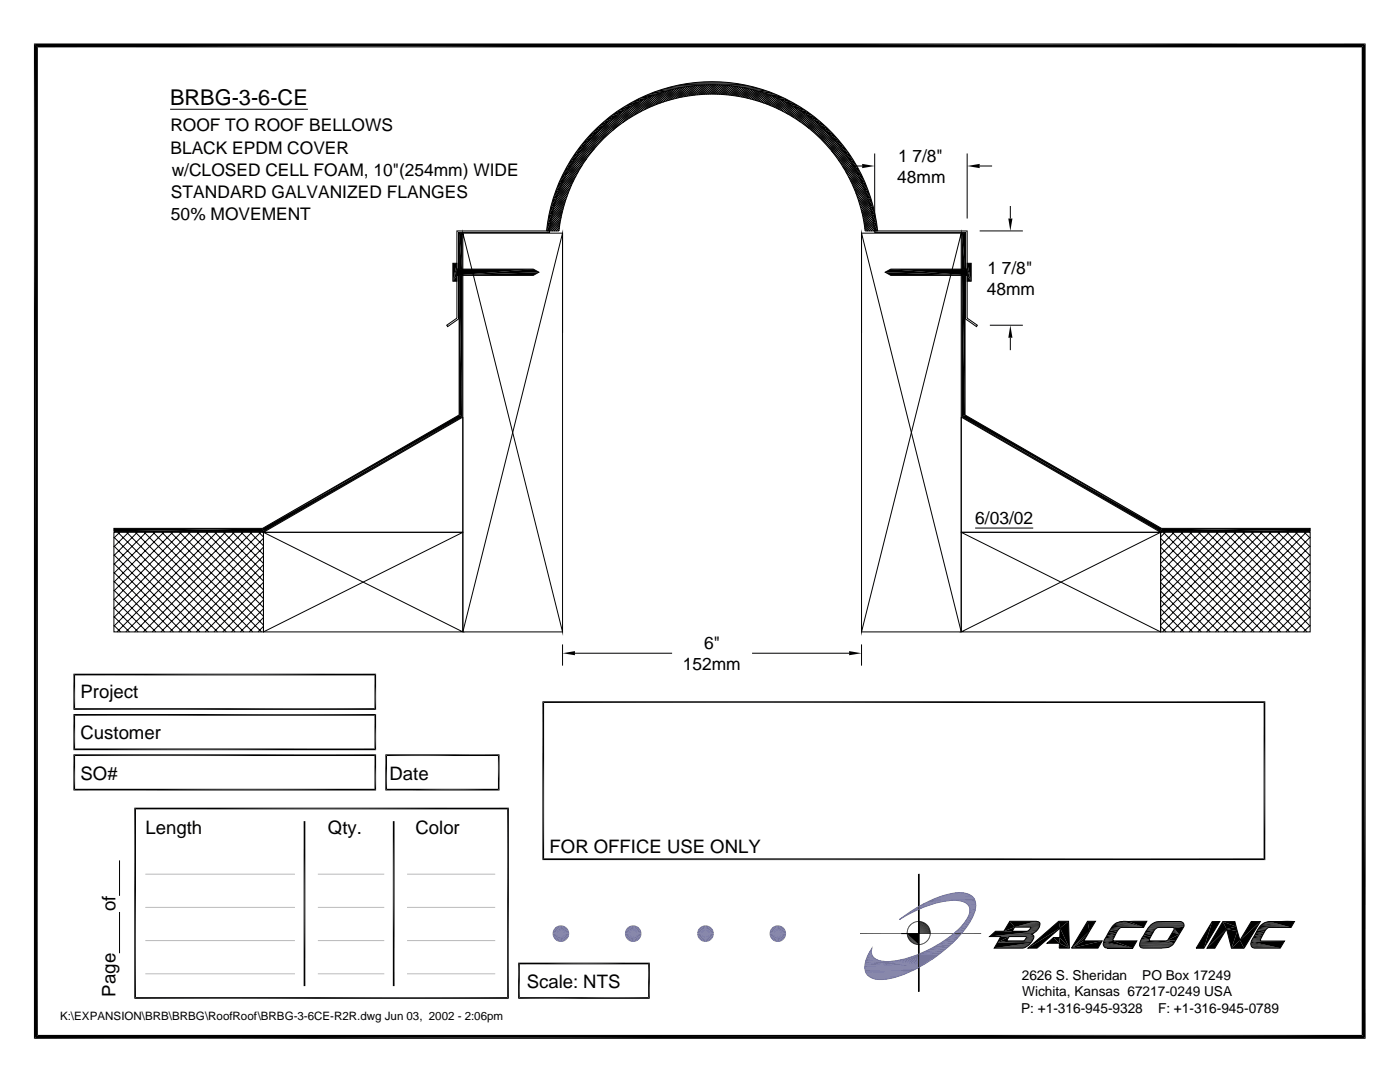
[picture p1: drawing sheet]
<svg xmlns="http://www.w3.org/2000/svg" width="279mm" height="216mm" viewBox="0 0 279 216" stroke-linecap="round" stroke-linejoin="round" font-family="sans-serif">
<defs><g id="words">
<text font-size="4.3" x="34" y="20.9">BRBG-3-6-CE</text>
<g font-size="3.7">
<text x="16.1" y="139.3">Project</text>
<text x="16.1" y="147.4">Customer</text>
<text x="16.1" y="155.6">SO#</text>
<text x="77.7" y="155.6">Date</text>
<text x="29" y="166.3">Length</text>
<text x="65.4" y="166.3">Qty.</text>
<text x="82.9" y="166.3">Color</text>
<text x="109.7" y="170.2">FOR OFFICE USE ONLY</text>
<text x="23.1" y="181.9" transform="rotate(-90 23.1 181.9)">of</text>
<text x="105.1" y="197.2">Scale: NTS</text>
<text x="23.1" y="198.8" transform="rotate(-90 23.1 198.8)">Page</text>
</g>
<g font-size="3.5">
<text x="34" y="26.1">ROOF TO ROOF BELLOWS</text>
<text x="34" y="30.7">BLACK EPDM COVER</text>
<text x="34.3" y="35.1">w/CLOSED CELL FOAM, 10&quot;(254mm) WIDE</text>
<text x="179.2" y="32.3">1 7/8&quot;</text>
<text x="34.1" y="39.5">STANDARD GALVANIZED FLANGES</text>
<text x="179.1" y="36.4">48mm</text>
<text x="34.1" y="43.9">50% MOVEMENT</text>
<text x="196.9" y="58.8">48mm</text>
<text x="197.1" y="54.6">1 7/8&quot;</text>
<text x="194.6" y="104.6">6/03/02</text>
<text x="140.5" y="129.5">6&quot;</text>
<text x="136.2" y="133.6">152mm</text>
</g>
<g font-size="2.7">
<text x="203.9" y="195.5">2626 S. Sheridan</text>
<text x="228" y="195.5">PO Box 17249</text>
<text x="203.8" y="202.1">P: +1-316-945-9328</text>
<text x="204" y="198.8">Wichita, Kansas 67217-0249 USA</text>
<text x="231.1" y="202.1">F: +1-316-945-0789</text>
</g>
<text font-size="2.3" x="12" y="203.6">K:\EXPANSION\BRB\BRBG\RoofRoof\BRBG-3-6CE-R2R.dwg Jun 03, 2002 - 2:06pm</text>
</g></defs>
<g fill="none" stroke="#000" stroke-width=".2">
<path d="M128.4 19.9l-6.2 6.2M128.5 19.9l1.4 1.4M129.1 19.6l1.4 1.4M129.2 19.6l-5 4.9M129.4 19.5l1.4 1.4M129.7 19.3l1.4 1.5M129.9 19.3l-4.3 4.3-1.4-1.4M130 19.2l1.5 1.5M130.3 19.1l1.5 1.5M131 18.9l1.4 1.4M131.3 18.7l1.5 1.5M131.3 18.7l-3.6 3.7"/>
<path d="M131.6 18.6l1.5 1.5M131.9 18.5l1.5 1.5M132 18.5l-3.4 3.4M132.3 18.4l1.5 1.5M132.9 18.2l1.6 1.5M133.6 18l1.6 1.6M133.9 17.9l-3 3M134 17.9l1.6 1.6M134.1 19.8l-1.5-1.5-3.2 3.2M134.5 17.8l-2.9 2.8M134.7 17.7l1.6 1.6M135 17.7l-2.7 2.7"/>
<path d="M135 17.7l1.7 1.6M135.4 17h5.1M135.4 16.9h13.4M135.6 17.5l-2.6 2.7M135.8 17.5l1.6 1.6M136.1 17.4l-2.5 2.6M136.1 17.4l1.7 1.7M136.5 17.4l1.7 1.6M136.7 17.4l-2.5 2.4M137.2 17.3l-2.4 2.3-1.5-1.5-3.1 3.1-1.4-1.5M137.3 17.3l1.7 1.6M137.6 17.2l1.8 1.7"/>
<path d="M137.7 17.2l-2.3 2.3M138 17.1l1.8 1.8M138.2 17.1l-2.3 2.3-1.6-1.6M138.4 17.1l1.8 1.7M138.7 17.1l-2.2 2.2M138.7 16.4h6.8M138.8 17.1l1.8 1.7M139.2 17l-2.2 2.2-1.6-1.6M139.2 17l1.8 1.8M140.1 17l1.8 1.8M140.1 17l-2.1 2M140.4 16.3h3.4"/>
<path d="M140.5 16.9l1.8 1.9M140.6 16.9l-2.1 2.1-1.6-1.7M140.9 16.9l1.8 1.9M141.1 16.9l-2.1 2M141.3 16.9l1.9 1.9M141.4 18.8l-1.7-1.8-2.2 2.1M141.5 16.9l-2 2M141.8 16.9l1.9 1.9M141.9 16.9l-1.9 1.9M142.2 16.9l1.9 1.9M142.4 16.9l-1.9 1.9M142.6 16.9l2 2"/>
<path d="M142.8 16.9l-1.9 1.9M143.1 16.9l2 2M143.3 16.9l-1.9 1.9M143.5 16.9l2.1 2.1 1.7-1.7M143.7 16.9l-1.9 1.9M143.8 17h5M144 17l2.1 2M144.1 17l-1.8 1.8M144.5 17l2.1 2.1M144.5 17l-1.8 1.8M144.9 17l-1.8 1.8M144.9 17l2.2 2.2"/>
<path d="M145.3 17l-1.7 1.8M145.4 17.1l2.2 2.2M145.7 17.1l-1.7 1.7M145.9 17.1l2.3 2.3M146.1 17.1l-1.7 1.8M146.4 19.1l1.6-1.7 2.5 2.5M146.4 17.2l2.3 2.3M146.5 17.2l-1.7 1.7M146.9 17.3l-1.7 1.6M146.9 17.3l2.4 2.3 1.6-1.5M147.5 17.3l2.4 2.5M147.5 19.2l1.6-1.5 2.7 2.6"/>
<path d="M147.6 17.4l-1.6 1.6M148.4 17.5l-1.7 1.6M148.5 17.5l2.6 2.6M148.7 17.6l-1.6 1.6M149.5 17.7l-1.6 1.6M149.7 17.8l2.7 2.8M149.8 17.8l-1.5 1.6M150.2 17.9l-1.6 1.6M150.3 17.9l2.9 2.9M150.5 18l-1.5 1.5M150.9 18.1l3 3M151.2 18.2l-1.5 1.5"/>
<path d="M151.5 18.3l3.2 3.1M151.6 18.3l-1.6 1.5M151.9 18.4l-1.5 1.5M152.1 18.5l3.4 3.3 1.4-1.4M152.2 18.5l-1.5 1.5M152.5 18.6l-1.5 1.5M152.8 18.7l3.6 3.6 1.3-1.4M152.9 18.7l-1.5 1.5M153.2 18.8l-1.5 1.5M153.5 18.9l3.8 3.9M153.5 18.9l-1.5 1.5M153.8 19.1l-1.4 1.4"/>
<path d="M154.5 19.3l-1.5 1.5M154.8 19.5l-1.5 1.4M154.9 19.5l4.8 4.8M155.1 19.6l-1.5 1.4M155.4 19.7l-1.4 1.4M155.7 19.9l-1.4 1.4M155.7 19.9l5.8 5.8M34 21.8h27.4M111 39.8l1.5 1.5M111.2 39.1l1.5 1.5M111.3 38.8l1.5 1.4M111.4 38.4l1.5 1.5"/>
<path d="M111.5 38.1l1.5 1.5M111.7 37.8l1.4 1.5M111.8 37.5l1.4 1.4M111.9 37.2l1.4 1.4M112 36.9l1.5 1.4M112.3 36.2l1.4 1.5M112.4 35.9l1.5 1.5M112.6 35.6l1.4 1.5M112.7 35.3l1.4 1.4M112.9 35.1l1.4 1.3M113 39.7l-2.7 2.7M113 34.8l1.4 1.4"/>
<path d="M113.2 34.5l1.4 1.4M113.2 39.1l-2.8 2.8M113.3 34.2l1.4 1.4M113.5 38.4l-3 2.9M113.5 33.9l1.4 1.4M113.6 33.6l1.4 1.4M113.7 37.6l-3 3.1M113.8 33.3l1.4 1.4M113.9 33l1.4 1.4M114.1 36.8l-3.2 3.2M114.1 32.8l1.4 1.3-3.9 4M114.3 32.5l1.3 1.4"/>
<path d="M114.4 32.2l1.4 1.4M114.5 36l-3.4 3.4 1.5 1.5M114.6 32l1.4 1.3M114.8 31.7l1.3 1.3M115 35.1l-3.7 3.6M115 31.4l1.3 1.4M115.1 31.2l1.4 1.3M115.3 30.9l1.4 1.4M115.5 30.6l1.3 1.4M115.7 30.4l1.3 1.3M115.9 30.1l1.3 1.4M116.1 29.9l1.3 1.3"/>
<path d="M116.2 33l-4.4 4.3M116.2 29.6l1.4 1.4M116.4 29.4l1.4 1.3M116.6 29.1l1.4 1.4M116.8 28.9l1.4 1.3M117 28.7l1.4 1.3M117.1 31.6l-4.9 5 1.4 1.4M117.2 28.4l1.4 1.3M117.4 28.2l1.4 1.3M117.6 27.9l1.4 1.4M117.8 27.7l1.4 1.3M118 26.6a33.2 33.2 0 0 1 34.8-8.5 33.2 33.2 0 0 1 22.4 28h-2.5a30.7 30.7 0 0 0-30.6-27.3 30.7 30.7 0 0 0-30.6 27.3h-2.4a33 33 0 0 1 8.9-19.5z"/>
<path d="M118 27.5l1.4 1.3M118.3 27.3l1.3 1.3M118.5 27l1.3 1.4M118.6 29.7l-6.1 6.1M118.7 26.8l1.3 1.3M118.9 26.6l1.3 1.3M119.1 26.4l1.4 1.3M119.3 26.1l1.4 1.4M119.6 25.9l1.3 1.4M119.8 25.7l1.3 1.4M120 25.5l1.3 1.3M120.2 25.3l1.4 1.3"/>
<path d="M120.5 25.1l1.3 1.3M120.7 24.9l1.3 1.3M120.9 24.7l1.4 1.3M121.1 24.6l-4 3.9M121.2 24.5l1.3 1.3M121.4 24.3l1.4 1.3M121.7 24.1l1.3 1.3M121.9 23.9l1.4 1.3M122.2 23.7l1.3 1.3M122.4 23.5l1.4 1.3M122.7 23.3l1.3 1.4M122.9 23.1l1.4 1.4"/>
<path d="M123.1 23l-7.5 7.5M123.2 22.9l1.3 1.4M123.4 22.8l1.4 1.3M123.7 22.6l1.4 1.3M124 22.4l1.3 1.4M124.4 22.1l-9.7 9.8M124.5 22.1l1.4 1.3M124.8 21.9l1.3 1.3M125 21.7l1.4 1.4M125.3 21.5l1.4 1.4M125.9 21.2l1.3 1.4M126.1 21.1l1.4 1.4"/>
<path d="M126.4 20.9l1.4 1.4M126.6 20.8l-13.2 13.2M126.7 20.8l1.4 1.3M127 22.8l-1.4-1.4-11.6 11.6M127 20.6l1.4 1.4M127.3 20.4l1.4 1.4M127.5 20.3l-14.6 14.6M127.6 20.3l1.4 1.4M127.9 20.2l1.4 1.4M128.2 20l1.4 1.4M132.1 20.4l-1.5-1.4-3.9 3.9M152.7 20.7l1.5-1.5 4.2 4.3"/>
<path d="M156 20l-1.4 1.4M156.1 22.1l1.4-1.4 13.4 13.5M156.3 20.1l-1.4 1.4M156.5 20.3l14.9 14.8M156.6 20.3l-1.4 1.4M157.2 20.6l-1.4 1.4M158 21l-1.4 1.4M158.3 21.2l-1.4 1.4M158.4 21.3l11.9 11.9M158.6 21.4l-1.4 1.3M158.9 21.5l-1.4 1.4M159.1 21.7l-1.3 1.4"/>
<path d="M159.4 21.9l-1.4 1.3M159.6 21.9l10.1 10.2M159.7 22l-1.4 1.4M159.9 22.2l-1.3 1.4M160.2 22.4l-1.3 1.3M160.5 22.5l-1.4 1.4M160.7 22.7l-1.3 1.4M160.9 22.8l7.9 8M161 22.9l-1.4 1.4M161.2 23.1l-1.3 1.3M161.5 23.3l-1.4 1.3M161.8 23.5l-1.4 1.3"/>
<path d="M162 23.7l-1.3 1.3M162.2 23.9l-1.3 1.3M162.5 24l-1.3 1.4M162.7 24.2l4.7 4.8M162.7 24.2l-1.3 1.4M163 24.4l-1.4 1.4M163.2 24.6l-1.3 1.4M163.4 24.8l-1.3 1.4M163.7 25l-1.4 1.4M163.9 25.3l-1.3 1.3M164.1 25.5l-1.3 1.3M164.4 25.7l-1.4 1.3"/>
<path d="M164.6 25.9l-1.3 1.3M164.8 26.1l-1.3 1.3M165.1 26.3l-1.4 1.3M165.3 26.5l-1.4 1.4M165.5 26.8l-1.3 1.3M165.7 27l-1.3 1.3M165.9 27.2l-1.3 1.3M165.9 30.1l5.9 5.8M166.1 27.4l-1.3 1.4M166.3 27.7l-1.3 1.3M166.5 27.9l-1.3 1.3M166.8 28.1l-1.4 1.4"/>
<path d="M167 28.4l-1.4 1.3M167.2 28.6l-1.4 1.4M167.3 31.9l4.8 4.8M167.3 28.9l-1.3 1.3M167.6 29.1l-1.4 1.3M167.7 29.3l-1.3 1.4M167.9 29.6l-1.3 1.3M168.1 29.8l-1.3 1.4M168.2 33.2l4.2 4.3M168.3 30.1l-1.3 1.3M168.5 30.4l-1.3 1.3M168.7 30.6l-1.4 1.3"/>
<path d="M168.8 34.3l3.9 3.9M168.9 30.9l-1.4 1.3M169 31.1l-1.3 1.4M169.2 31.4l-1.3 1.3M169.4 35.3l3.5 3.6M169.4 31.6l-1.4 1.4M169.6 31.9l-1.4 1.4M169.6 33.1h2.5M169.7 32.2l-1.3 1.3M169.8 36.2l3.4 3.3M169.9 32.4l-1.3 1.4M170.1 32.7l-1.4 1.4"/>
<path d="M170.2 37l3.2 3.2M170.2 33l-1.3 1.4M170.4 33.3l-1.4 1.3M170.5 37.7l3 3.1M170.6 33.5l-1.4 1.4M170.7 33.8l-1.4 1.4M170.8 38.5l2.9 2.9M170.9 34.1l-1.4 1.4M171 34.4l-1.4 1.4M171.1 39.2l2.7 2.8M171.2 34.7l-1.4 1.4M171.3 39.8l2.7 2.7"/>
<path d="M171.3 35l-1.4 1.4M171.5 35.3l-1.4 1.4M171.6 35.6l-1.4 1.4M171.7 35.9l-1.4 1.4M171.9 36.2l-1.4 1.4M172 36.5l-1.4 1.4M172.1 36.8l-1.4 1.4M172.3 37.1l-1.5 1.5M172.4 37.4l-1.4 1.5M172.5 37.7l-1.4 1.5M172.7 38.1l-1.5 1.4M172.8 38.4l-1.5 1.5"/>
<path d="M172.9 38.7l-1.5 1.5M173 39l-1.5 1.5M173.1 39.4l-1.5 1.5M173.2 39.7l-1.5 1.5M174.6 30.6v13M193 30.6v13M195.5 33.1h2.5M90.4 52.5h.8v1.2h15.2l1.1 .6-1.1 .6h-15.2v1.2h-.8zM91.2 46.1h18.5v.3h-18.2v17.2l-2.2 1.6-.1-.3 2-1.4zM92.4 46.5h19.9v79.6l-19.9-79.6v79.6M109.7 45.9l.1 .2M109.7 45.5l.6 .6"/>
<path d="M109.8 45.1l.9 1M109.8 44.8l1.3 1.3M109.9 44.4l1.6 1.6M109.9 44l1.7 1.7M110 43.6l1.7 1.7M110.1 43.3l1.6 1.6M110.2 42.9l1.6 1.6M110.2 42.5l1.6 1.6M110.3 42.2l1.6 1.6M110.4 41.8l1.6 1.6M110.5 41.5l1.6 1.5M110.6 41.1l1.5 1.6"/>
<path d="M110.7 40.8l1.5 1.5M110.8 40.4l1.5 1.6M110.9 40.1l1.5 1.5-2.5 2.5M111.6 46l-.2 .1M111.6 45.5l-.6 .6M111.7 44.9l-1.1 1.2M111.8 44.4l-1.7 1.7M111.9 43.9l-2.2 2.2a32.6 32.6 0 0 1 32.4-29.2 32.6 32.6 0 0 1 32.5 29.2M112 43.3l-2.3 2.3M112.1 42.8l-2.3 2.3M112.2 42.2l-2.3 2.4M112.6 41l-2.6 2.5"/>
<path d="M112.8 40.4l-2.7 2.6M171.5 40.5l2.6 2.6M171.7 41.1l2.5 2.5M171.9 41.7l2.4 2.5M172 42.3l2.4 2.4-1.4 1.4M172.1 42.9l2.4 2.3M172.3 43.4l2.2 2.3M172.4 44l2.1 2.1M172.4 44.5l1.6 1.6M172.5 45l1.1 1.1M172.6 45.6l.5 .5M172.7 46v.1"/>
<path d="M173.3 40l-1.5 1.6M173.4 40.4l-1.5 1.5M173.5 40.7l-1.5 1.5M173.6 41.1l-1.5 1.5M173.7 41.4l-1.6 1.6M173.8 41.8l-1.6 1.5M173.9 42.1l-1.6 1.6M174 42.5l-1.6 1.6M174 42.8l-1.6 1.6M174.1 43.2l-1.6 1.6M174.2 43.6l-1.6 1.6M174.2 43.9l-1.6 1.7"/>
<path d="M174.3 44.3l-1.6 1.7M174.4 45.1l-1 1M174.5 45.5l-.6 .6M174.5 45.9l-.2 .2M174.6 46.1h18.4v17.4l2.1 1.4-.2 .3-2.2-1.6v-17.2h-18.1zM176.7 54.3l1.1-.6h15.2v-1.2h.8v3.6h-.8v-1.2h-15.2zM191.8 46.5h-19.9v79.6l19.9-79.6v79.6M192 46.5h.6v36.3l39.2 22.6h29.7v.6h-29.9l-39.6-22.8zM195.5 46.1h8.6M201.6 41.1v2.5M112.3 66.4v-19.9l-19.9 79.6M171.9 66.4v-19.9l19.9 79.6"/>
<path d="M197.5 64.9h6.6M201.6 67.4v2.5M191.8 83.2l39.8 23h-39.8zM22.7 106.2h29.9v19.9h-29.9zM22.7 105.4h29.7l39.2-22.6v-36.3h.6v36.7l-39.6 22.8h-29.9zM22.7 107.2l19 18.9M22.7 108.9l17.2 17.2M22.7 110.7l15.4 15.4M22.7 112.5l13.7 13.6M22.7 114.2l11.9 11.9M22.7 116l10.2 10.1M22.7 117.8l8.4 8.3"/>
<path d="M22.7 119.5l6.6 6.6M23.5 106.2l19.9 19.9M23.9 106.2l-1.2 1.2M25.3 106.2l19.9 19.9M25.7 106.2l-3 2.9M27 106.2l19.9 19.9M27.4 106.2l-4.7 4.7M28.8 106.2l19.9 19.9M29.2 106.2l-6.5 6.4M30.5 106.2l19.9 19.9M30.9 106.2l-8.2 8.2M32.3 106.2l19.9 19.9"/>
<path d="M32.7 106.2l-10 10M34.1 106.2l18.5 18.5M34.5 106.2l-11.8 11.7M35.8 106.2l16.8 16.8M36.2 106.2l-13.5 13.5M37.6 106.2l15 15M38 106.2l-15.3 15.2M39.3 106.2l13.3 13.2M39.7 106.2l-17 17M41.1 106.2l11.5 11.5M41.5 106.2l-18.8 18.7M42.9 106.2l9.7 9.7"/>
<path d="M43.2 106.2l-19.9 19.9M44.6 106.2l8 8M45 106.2l-19.9 19.9M46.4 106.2l6.2 6.2M46.8 106.2l-19.9 19.9M48.1 106.2l4.5 4.5M48.5 106.2l-19.9 19.9M49.9 106.2l2.7 2.7M50.3 106.2l-19.9 19.9M51.6 106.2l1 .9M52 106.2l-19.9 19.9M52.6 106.2l39.8 19.9h-39.8v-19.9h39.8v19.9"/>
<path d="M52.6 106.2l39.8-23v23zM52.6 107.4l-18.7 18.7M52.6 109.2l-16.9 16.9M52.6 110.9l-15.2 15.2M52.6 112.7l-13.4 13.4M52.6 114.4l-11.7 11.7M52.6 116.2l-9.9 9.9M52.6 118l-8.2 8.1M52.6 119.7l-6.4 6.4M92.4 106.2l-39.8 19.9M191.8 106.2l39.8 19.9M231.6 106.2h29.9v19.9h-29.9z"/>
<path d="M231.6 106.2l-39.8 19.9h39.8v-19.9h-39.8v19.9M231.6 107.4l18.7 18.7M231.6 109.2l17 16.9M231.6 110.9l15.2 15.2M231.6 112.7l13.4 13.4M231.6 114.4l11.7 11.7M231.6 116.2l9.9 9.9M231.6 118l8.2 8.1M231.6 119.7l6.4 6.4M232.2 106.2l19.9 19.9M232.6 106.2l-1 .9M233.9 106.2l19.9 19.9"/>
<path d="M234.3 106.2l-2.7 2.7M235.7 106.2l19.9 19.9M236.1 106.2l-4.5 4.5M237.4 106.2l19.9 19.9M237.8 106.2l-6.2 6.2M239.2 106.2l19.9 19.9M239.6 106.2l-8 8M241 106.2l19.9 19.9M241.4 106.2l-9.8 9.7M242.7 106.2l18.8 18.7M243.1 106.2l-11.5 11.5M244.5 106.2l17 17"/>
<path d="M244.9 106.2l-13.3 13.2M246.3 106.2l15.2 15.2M246.6 106.2l-15 15M248 106.2l13.5 13.5M248.4 106.2l-16.8 16.8M249.8 106.2l11.7 11.7M250.1 106.2l-18.5 18.5M251.5 106.2l10 10M251.9 106.2l-19.9 19.9M253.3 106.2l8.2 8.2M253.7 106.2l-19.9 19.9M255 106.2l6.5 6.4"/>
<path d="M255.4 106.2l-19.9 19.9M256.8 106.2l4.7 4.7M257.2 106.2l-19.9 19.9M258.6 106.2l2.9 2.9M258.9 106.2l-19.9 19.9M260.3 106.2l1.2 1.2M260.7 106.2l-19.9 19.9M261.5 107.2l-18.9 18.9M261.5 108.9l-17.2 17.2M261.5 110.7l-15.4 15.4M261.5 112.5l-13.7 13.6M261.5 114.2l-11.9 11.9"/>
<path d="M261.5 116l-10.1 10.1M261.5 117.8l-8.4 8.3M261.5 119.5l-6.6 6.6M22.7 121.3l4.9 4.8M22.7 123l3.1 3.1M22.7 124.8l1.4 1.3M52.6 121.5l-4.6 4.6M52.6 123.2l-2.9 2.9M52.6 125l-1.1 1.1M92.4 126.1h19.9M112.3 128.6v4.2M114.7 130.3h19.4"/>
<path d="M150.1 130.3h19.4M171.9 126.1h19.9M171.9 128.6v4.2M231.6 121.5l4.6 4.6M231.6 123.2l2.9 2.9M231.6 125l1.1 1.1M261.5 121.3l-4.9 4.8M261.5 123l-3.1 3.1M261.5 124.8l-1.4 1.3M183.3 174.5h.1v23.3h-.1zM183.4 174.5v6.4M183.3 183.9h.1"/>
<path d="M183.3 188.5h.1M183.4 181.4v7.1M183.4 190.4v7.4M197.5 186.9l1.2-1.1h1.6l1.2-2h5.3a.69 .69 0 0 1 .7 .4 .69 .69 0 0 1-.1 .8l-.6 .9-.9 .5 .1 .1a.71 .71 0 0 1 0 1.2l-.7 .9-1.1 .6h-5.8l1.3-2.3zM197.5 186.8h8.8M198.4 189.1h6.2M198.7 185.8h8.1M200.3 185.8h4.6M201.4 186.9h3.4a.66 .66 0 0 1-.5 .8h-3.4zM202.5 184.9h5M204.5 189.1l-6.1 .1M220.4 189.1h5.7"/>
<path d="M220.6 189.1h5.5M221.1 189.2h5M221.8 185.1h2.1M221.9 185h6.3M222.2 187.7h4.7M225.3 183.9h3.6M227.4 188.8h6.4M227.4 188.7h6.6M227.4 188.5h6.7M227.5 188.2h6.8M227.5 188.8h6.1M227.6 189h5.7"/>
<path d="M227.7 189.1h5.4M227.9 189.1h4.5M229.2 185.1h2.1M229.2 185h7.1M229.4 184.8h6.9M229.6 184.7h6.7M229.6 184.6h6.7M229.8 184.5h6.5M229.8 184.4h6.5M229.9 184.4h6.4M230 184.4h6.3M230 184.3h6.2"/>
<path d="M230.2 184.2h6M230.2 184.1h5.9M230.4 184h5.7M230.6 184h5.3M230.7 183.9h5.2M231 183.9h4.8M233.4 189h-5.8M233.5 188.9h-6M244 183.9h2.4l1.1 3.7 2.2-3.7h1.8l-3.2 5.3h-2.5l-1-3.8-2.4 3.8h-1.5zM249.7 187.8h6.6M249.9 189.1h5.6M251.2 185.1h2.1"/>
<path d="M251.4 185h6.3M251.7 184.6a2.82 2.82 0 0 1 2-.7h4.6l-.6 1.2h-4.5a4.3 4.3 0 0 0-1.6 2.6l4.7 .1-.8 1.4h-5a.9 .9 0 0 1-.8-.5 .9 .9 0 0 1 .1-1l1.1-2zM253.3 183.9h5M253.5 183.9h4.8"/>
</g>
<g fill="#000">
<path d="M6.8 8.7h265.7l-264.9 .8zM7.6 9.5l264.9-.8-.7 .8zM126 20.5l1.5-.8 .3 .5zM127.5 19.7l1.5-.7 .3 .5zM127.5 19.7l1.8-.2-1.5 .7zM129 19l1.6-.6h1.8zM129 19l1.8-.1-1.5 .6zM130.6 18.4l1.6-.6 1.7 .1zM129 19l3.4-.6-1.6 .5zM132.2 17.8l1.6-.4 1.8 .1zM148.7 17.5l1.7-.1 1.6 .4zM151.8 18.4l3.4 .6-1.8-.1z"/>
<path d="M150.3 17.9l1.7-.1 1.6 .6zM153.4 18.9l1.8 .1-.3 .5zM151.8 18.4h1.8l1.6 .6zM154.9 19.5l1.8 .2-.3 .5zM155.2 19l1.5 .7-1.8-.2zM156.7 19.7l1.5 .8-1.8-.3zM271.8 9.5l.7 197.8-.7-.8zM272.5 8.7v198.6l-.7-197.8zM110.4 39.5l.6 .1-1 1.5zM111 37.9l.5 .2-1.1 1.4zM111 39.6l-.4 1.6-.6-.1zM111.5 38.1l-.5 1.5-.6-.1z"/>
<path d="M111.6 36.4l.6 .2-1.2 1.3zM112.2 36.6l-.7 1.5-.5-.2zM112.3 34.8l.6 .3-1.3 1.3zM112.9 35.1l-.7 1.5-.6-.2zM113.1 33.4l.5 .2-1.3 1.2zM112.3 34.8l1.3-1.2-.7 1.5zM113.9 31.9l.6 .3-1.4 1.2zM113.1 33.4l1.4-1.2-.9 1.4zM114.9 30.5l.5 .3-1.5 1.1zM113.9 31.9l1.5-1.1-.9 1.4zM115.9 29.1l.5 .4-1.5 1zM114.9 30.5l1.5-1-1 1.3z"/>
<path d="M116.9 27.9l.5 .3-1.5 .9zM115.9 29.1l1.5-.9-1 1.3zM118 26.6l.5 .4-1.6 .9zM116.9 27.9l1.6-.9-1.1 1.2zM118 26.6l1.3-1.2 .4 .4zM118 26.6l1.7-.8-1.2 1.2zM119.3 25.4l1.2-1.1 .4 .4zM119.3 25.4l1.6-.7-1.2 1.1zM120.5 24.3l1.3-1.1 .4 .5zM120.5 24.3l1.7-.6-1.3 1zM121.8 23.2l1.3-1 .4 .5zM121.8 23.2l1.7-.5-1.3 1z"/>
<path d="M123.1 22.2l1.5-.9 .3 .5zM123.1 22.2l1.8-.4-1.4 .9zM124.6 21.3l1.4-.8 .3 .5zM124.6 21.3l1.7-.3-1.4 .8zM126 20.5l1.8-.3-1.5 .8zM156.4 20.2l1.8 .3-.3 .5zM157.9 21l1.8 .3-.4 .5zM158.2 20.5l1.5 .8-1.8-.3zM159.3 21.8l1.8 .4-.4 .5zM159.7 21.3l1.4 .9-1.8-.4zM160.7 22.7l1.7 .5-.4 .5zM161.1 22.2l1.3 1-1.7-.5z"/>
<path d="M162 23.7l1.7 .6-.4 .4zM162.4 23.2l1.3 1.1-1.7-.6zM163.3 24.7l1.7 .7-.5 .4zM163.7 24.3l1.3 1.1-1.7-.7zM164.5 25.8l1.7 .8-.5 .4zM164.5 25.8l.5-.4 1.2 1.2zM165.7 27l1.6 .9-.5 .3zM165.7 27l.5-.4 1.1 1.3zM166.8 28.2l1.5 .9-.4 .4zM166.8 28.2l.5-.3 1 1.2zM167.9 29.5l1.5 1-.6 .3zM167.9 29.5l.4-.4 1.1 1.4z"/>
<path d="M168.8 30.8l1.5 1.1-.6 .3zM168.8 30.8l.6-.3 .9 1.4zM169.7 32.2l1.4 1.2-.5 .2zM169.7 32.2l.6-.3 .8 1.5zM170.6 33.6l1.3 1.2-.6 .3zM170.6 33.6l.5-.2 .8 1.4zM171.3 35.1l1.3 1.3-.6 .2zM171.3 35.1l.6-.3 .7 1.6zM172 36.6l1.2 1.3-.5 .2zM172.1 32.7l2.5 .4-2.5 .4zM172 36.6l.6-.2 .6 1.5zM172.7 38.1l1.1 1.4-.6 .1z"/>
<path d="M173.2 39.6l1 1.5-.5 .1zM172.7 38.1l.5-.2 .6 1.6zM173.2 39.6l.6-.1 .4 1.6zM193 33.1l2.5-.4v.8zM90.4 52.5h.8l-.8 3.6zM91.2 54.9v1.2h-.8zM91.2 53.7h15.2l-15.2 1.2zM91.2 53.7v1.2l-.8 1.2zM91.2 52.5v1.2l-.8 2.4zM91.6 54.9l.6 28.3-.6-.4zM91.6 46.5l.6 7.2h-.6zM91.6 54.9h.6v28.3z"/>
<path d="M91.6 46.5h.6v7.2zM91.2 54.9l15.2-1.2 1.1 .6zM91.2 54.9l16.3-.6-1.1 .6zM109.3 44.4h.6l-.8 1.7zM109.6 42.8h.6l-.9 1.6zM109.9 44.4l-.2 1.7h-.6zM110 41.1l.6 .1-1 1.6zM110.2 42.8l-.3 1.6h-.6zM110.6 41.2l-.4 1.6h-.6zM173.7 41.2l.9 1.6h-.6zM174 42.8l.9 1.6h-.6zM173.7 41.2l.5-.1 .4 1.7z"/>
<path d="M174.3 44.4l.9 1.7h-.6zM174 42.8h.6l.3 1.6zM174.3 44.4h.6l.3 1.7zM176.7 54.3l16.3 .6h-15.2zM176.7 54.3l1.1-.6 15.2 1.2zM192 54.9l.6 27.9-.6 .4zM192 46.5l.6 7.2h-.6zM192 54.9h.6v27.9zM192 46.5h.6v7.2zM193 54.9l.8 1.2h-.8zM177.8 53.7h15.2v1.2zM193 53.7l.8 2.4-.8-1.2z"/>
<path d="M193 52.5l.8 3.6-.8-2.4zM193 52.5h.8v3.6zM201.2 43.6h.9l-.5 2.5zM201.6 64.9l.5 2.5h-.9zM52.4 105.4l39.2-22.6 .6 .4zM52.4 105.4l39.8-22.2-39.6 22.8zM192 83.2l39.8 22.2-.2 .6zM192 83.2l.6-.4 39.2 22.6zM22.7 105.4h29.7l-29.7 .6zM22.7 106l29.7-.6 .2 .6zM231.8 105.4l29.7 .6h-29.9zM231.8 105.4h29.7v.6z"/>
<path d="M112.3 130.3l2.4-.4v.8zM169.5 129.9l2.4 .4-2.4 .4zM183.3 188.4l.1 .1zM183.3 188.5l.1 1.9h-.1zM183.3 186.3h.1zM183.3 180.9l.1 .5-.1 .1zM183.3 188.5h.1v1.9zM183.3 180.9h.1v.5zM197.5 186.9l1.2-1.1 8.1 .1zM199.1 188.1l6.6 .1-7.3 1zM199.7 186.9h1.7l-2.3 1.2zM199.1 188.1l2.3-1.2-.5 .8z"/>
<path d="M201.5 183.8h5.2l-4.2 1.2zM201.5 183.8l1 1.2-2.2 .8zM200.3 185.8l2.2-.8-.5 .8zM202.5 185l4.3-1.2zM204.3 187.7l1.6 .2zM204.3 187.7h1.7zM204.6 187.5l1.5 .1h-1.7zM204.7 187.3l1.5 .1-1.6 .1zM204.8 186.9l1.5 .1h-1.4zM204.8 187.2l1.5 .1h-1.6zM204.9 187h1.4l-1.5 .2zM198.4 189.2l6.7-.5z"/>
<path d="M205 185.8l1.8 .1zM198.4 189.2l6.8-.6zM205.1 185.8l.2-.1 1.5 .2zM198.4 189.2l6.9-.6zM198.4 189.2l7.1-.8-.2 .2zM205.5 185.5h1.6l-1.8 .2zM198.4 189.2l7.2-.9-.1 .1zM205.6 185.3l1.6 .1-1.7 .1zM205.7 185.2l1.6 .1h-1.7zM205.7 185h1.7l-1.7 .2zM198.4 189.2l7.3-1-.1 .1zM197.5 186.9l8.5-.4z"/>
<path d="M204.3 187.7h1.7l-.1 .2zM204.4 187.6h1.7l-.1 .1zM204.6 187.5l1.6-.1-.1 .2zM197.5 186.9l8.7-.7-.3 .2zM204.7 187.3h1.6l-.1 .1zM204.8 187.2l1.5-.1v.2zM204.8 187.2l1.5-.2v.1zM204.8 186.9l1.5-.1v.2zM197.5 186.9l9-.8-.3 .1zM197.5 186.9l9.1-1zM197.5 186.9l9.3-1zM204.9 185.8l1.9 .1z"/>
<path d="M202.5 185l4.5-1.1zM205.3 185.7l1.7-.1-.2 .3zM202.5 185l4.6-1.1zM205.3 185.7l1.8-.2zM202.5 185l4.7-1.1zM205.5 185.5l1.7-.1-.1 .1zM202.5 185l4.8-1zM205.6 185.3h1.7l-.1 .1zM202.5 185l4.8-1h.1zM205.7 185.2l1.6-.1v.2zM205.7 185.2l1.7-.2-.1 .1zM202.5 185l5-.9z"/>
<path d="M205.5 185l2-.1zM205.6 185l1.9-.1zM205.7 185l1.8-.1-.1 .1zM202.5 185l5-.9 .1 .1zM202.5 185l5.1-.6-.1 .2zM202.5 185l5.1-.8v.2zM209 188.2l1.2-1.1 1.2 1.1zM211.3 183.8h2l-1.7 1.4zM205.1 189.2l6.2-5.4 .3 1.4zM211.4 188.2l2 1h-2zM210.2 187.1h1.3l-.1 1.1zM211.5 187.1l1.9 2.1-2-1z"/>
<path d="M205.1 189.2l6.5-4-4.6 4zM211.6 185.2l1.8 4-1.9-2.1zM211.6 185.2l1.7-1.4 .1 5.4zM213.8 189.2l2.5-1.5h3.7zM213.8 189.2l3.1-2.4-.6 .9zM217 183.8l.4 2-3.6 3.4zM213.8 189.2l3.6-3.4-.5 1zM217 183.8h1.6l-1.2 2zM213.8 189.2l6.2-1.5-.9 1.5zM220.2 188.5l5.9 .7-5.9-.6zM220.2 188.4l5.9 .8-5.9-.7zM220.2 188.3l5.9 .9-5.9-.8z"/>
<path d="M220.2 188.6l5.9 .6-5.8-.4zM220.2 188.1l5.9 1.1-5.9-.9zM220.3 187.9l5.8 1.3-5.9-1.1zM220.3 187.7h1.9l-1.9 .2zM220.4 187.5h1.7l-1.8 .2zM220.6 187.2l1.6 .1-1.8 .2zM220.6 189.1h.3zM220.9 186.7l1.5 .3-1.8 .2zM221.2 186.2h1.5l-1.8 .5zM221.5 185.7l1.4 .2-1.7 .3zM221.6 185.4h1.7l-1.8 .3zM221.8 185.2l1.6 .1-1.8 .1z"/>
<path d="M220.3 187.7l1.8-.1 .1 .1zM220.3 187.7l1.8-.2v.1zM220.3 187.9l1.9-.2 3.9 1.5zM220.4 187.5l1.8-.2-.1 .2zM222.1 184.7l.2-.1 5.9 .5zM220.6 187.2l1.8-.2-.2 .3zM222.3 184.6l.2-.2 5.7 .7zM220.9 186.7l1.6-.1-.1 .4zM222.5 184.4l.2-.2 5.5 .9zM220.9 186.7l1.8-.5-.2 .4zM222.7 184.2l.1-.1 5.4 1zM221.2 186.2l1.7-.3-.2 .3z"/>
<path d="M222.8 184.1l5.4 1zM221.5 185.7l1.6-.1-.2 .3zM222.9 184.1l.3-.1 5 1.1zM221.5 185.7l1.8-.3-.2 .2zM221.6 185.4l1.8-.1-.1 .1zM223.2 184l.3-.1 4.7 1.2zM221.8 185.2h1.7l-.1 .1zM221.8 185.2l1.9-.1zM223.5 183.9l4.7 1.2zM223.7 183.9h.3zM223.7 183.9h.3l4.2 1.2zM224 183.9h1.3z"/>
<path d="M224 183.9h1.3l2.9 1.2zM222.2 187.7h4.7l-.8 1.5zM227.6 187.7h2l-2 .2zM227.7 187.5h1.6l-1.7 .2zM227.9 187.1l1.5 .3-1.7 .1zM228.2 186.7l1.5 .1-1.8 .3zM228.5 186.2l1.5 .2-1.8 .3zM228.7 185.7h1.6l-1.8 .5zM225.3 183.9l3.6-.1-.7 1.3zM228.9 185.5l1.5 .1-1.7 .1zM229.1 185.3l1.5 .1-1.7 .1zM229.2 185.1h1.9z"/>
<path d="M229.2 185.1h1.8l-1.9 .2zM227.6 187.7l1.8-.1zM227.6 187.7h1.8zM227.7 187.5l1.7-.1zM227.6 187.7h2zM229.4 187.7h.2zM227.6 187.9l2-.2 4.7 .6zM227.9 187.1l1.8-.3-.3 .6zM228.2 186.7l1.8-.3-.3 .4zM228.5 186.2l1.7-.3-.2 .5zM228.5 186.2l1.8-.5-.1 .2zM228.7 185.7l1.7-.1-.1 .1z"/>
<path d="M228.9 185.5l1.7-.1-.2 .2zM229.1 185.3h1.6l-.1 .1zM229.1 185.3l1.8-.1zM229.1 185.3l1.9-.2zM231.8 189.2l.2-.1zM232.7 187.7l1.6 .6zM232.9 187.7l.2-.1h1.5zM234 186l1.3 .5-2.2 1.1zM234.1 185.8l1.2 .7-1.3-.5zM234.1 185.1l.2 .1zM234.2 185.7l1.1 .8-1.2-.7zM232.5 187.7l1.8 .6z"/>
<path d="M232.4 187.7l1.9 .6zM229.8 187.7h2.6l1.9 .6zM229.6 187.7l4.7 .6zM234.3 185.5l1 1-1.1-.8zM234.3 185.5l1 1zM234.3 185.4l1 1.1zM234.3 185.2l1 1.3-1-1.1zM232.9 187.7l1.7-.1-.3 .7zM233.1 187.6l2.2-1.1-.7 1.1zM235.5 183.9h.3zM234 183.9h1.8zM234.3 185.2l2-.3-1 1.6z"/>
<path d="M241.9 183.9l-1.6 5.3h-1.6zM241.9 183.9h1.5l-3.1 5.3zM244 183.9l2.7 1-1.9 .5zM244 183.9l.8 1.5-3.9 3.8zM240.9 189.2l3.9-3.8-2.4 3.8zM244.8 185.4l2.1 .4-1.1 3.4zM244.8 185.4l1.9-.5 .2 .9zM244 183.9h2.4l.3 1zM246.9 185.8l.6 1.8-1.7 1.6zM245.8 189.2l1.7-1.6 .8 1.6zM249.6 188.4l5.9 .8-5.8-.7zM249.6 188.3l5.9 .9-5.9-.8z"/>
<path d="M249.7 188.5l5.8 .7-5.8-.5zM249.7 188.1l5.8 1.1-5.9-.9zM249.7 188.7l5.8 .5-5.8-.4zM249.7 187.9l5.8 1.3-5.8-1.1zM249.7 183.9h1.8l-4 3.7zM249.8 187.7h1.7l-1.8 .2zM249.9 187.5h1.6l-1.7 .2zM250 187.2l1.6 .1-1.7 .2zM250.2 189.1l.5 .1zM250.2 189.1l.3 .1zM250.3 186.7l1.5 .3-1.8 .2zM250.6 186.2l1.6 .1-1.9 .4z"/>
<path d="M250.9 185.7l1.5 .2-1.8 .3zM251.1 185.4l1.5 .2-1.7 .1zM251.2 185.2h1.7l-1.8 .2zM247.5 187.6l4-3.7-3.2 5.3zM249.8 187.7l1.7-.1v.1zM249.8 187.7l1.7-.2zM249.9 187.5l1.7-.2-.1 .2zM251.7 184.6l6 .5-6.2-.4zM250 187.2l1.8-.2-.2 .3zM251.7 184.6l.2-.2 5.8 .7zM250.3 186.7l1.7-.1-.2 .4zM251.9 184.4l.3-.2 5.5 .9z"/>
<path d="M250.3 186.7l1.9-.4-.2 .3zM252.2 184.2l5.5 .9zM250.6 186.2l1.8-.3-.2 .4zM252.3 184.2l.1-.1 5.3 1zM250.9 185.7l1.7-.1-.2 .3zM252.4 184.1l.3-.1 5 1.1zM251.1 185.4h1.6l-.1 .2zM251.1 185.4l1.7-.1-.1 .1zM251.1 185.4l1.8-.2zM252.7 184l.3-.1 4.7 1.2zM251.2 185.2l1.8-.1zM251.2 185.2l1.9-.1z"/>
<path d="M253 183.9h.3zM251.2 185.2l2-.1zM253 183.9h.3l4.4 1.2zM249.7 187.9l6.6-.1-.8 1.4zM253.3 183.9h5l-.6 1.2zM6.8 8.7l.8 197.8-.8 .8zM6.8 8.7l.8 .8v197zM6.8 207.3l.8-.8h264.2zM6.8 207.3l265-.8 .7 .8z"/>
</g>
<path d="M130.6 18.2h3.3M150.3 18.2h3.3M202.5 184.8h5" fill="none" stroke="#000" stroke-width=".44"/>
<path d="M132.2 17.7h3.4M133.8 17.2h5M145.4 17.2h5M148.7 17.7h3.3M220.3 189h5.8M227.5 188.1h6.8" fill="none" stroke="#000" stroke-width=".38"/>
<path d="M133.8 17.4h3.4M147 17.4h3.4M198.4 189.1h6.4M199.1 188h6.8" fill="none" stroke="#000" stroke-width=".28"/>
<path d="M133.8 17.2h5M135.4 16.8h13.4M145.4 17.2h5M202.5 184.8h5" fill="none" stroke="#000" stroke-width=".3"/>
<path d="M137.1 16.8h10M137.1 16.6h10M227.4 188.4h6.9M229.4 184.8h6.9M249.7 187.8h2.1" fill="none" stroke="#000" stroke-width=".21"/>
<path d="M220.4 189.1h5.7M221.8 185.1h2.1M249.9 189.1h5.6M251.2 185.1h2.1" fill="none" stroke="#000" stroke-width=".23"/>
<path d="M197.5 186.7h8.7M249.7 189h5.8" fill="none" stroke="#000" stroke-width=".34"/>
<path d="M198.4 189h6.6" fill="none" stroke="#000" stroke-width=".4"/>
<path d="M197.5 186.8h8.8M227.4 188.6h6.6" fill="none" stroke="#000" stroke-width=".25"/>
<path d="M199.1 187.9h6.8M221.9 184.9h6.3M251.4 184.9h6.3" fill="none" stroke="#000" stroke-width=".32"/>
<path d="M197.5 186.7h8.6" fill="none" stroke="#000" stroke-width=".42"/>
<path d="M234.1 185h2.2" fill="none" stroke="#000" stroke-width=".36"/>
<g fill="#5c5cb8">
<path d="M175.1 195.4l.7 .1z"/>
<path d="M175.1 195.4h1.5z"/>
<path d="M175.8 195.5l.8-.1z"/>
<path d="M174.7 195.4h1.9z"/>
</g>
<g fill="none" stroke="#5c5cb8" stroke-width=".2">
<path d="M172.6 193.5h9.8M172.9 194.3h7.9M173 194.4h7.3M173 194.5h7.3M173.1 194.6h6.7M173.2 194.7h6.6M173.7 195h5.1M173.9 195.2h4.4M174.2 195.3h3.2M174.2 195.2h3.7M174.7 195.4h2.3M177.4 195.3h-2.9"/>
<path d="M179.3 194.9h-5.9"/>
</g>
<path d="M172.6 193.2h10.7M172.9 194.1h8.4M173 194.4h7.8" fill="none" stroke="#5c5cb8" stroke-width=".21"/>
<path d="M172.6 193.2h10.7M172.7 193.7h9.7M172.7 193.9h9.1M172.8 194.1h8.5" fill="none" stroke="#5c5cb8" stroke-width=".23"/>
<path d="M172.8 193.9h9" fill="none" stroke="#5c5cb8" stroke-width=".25"/>
<path d="M172.6 193.4h9.8" fill="none" stroke="#5c5cb8" stroke-width=".28"/>
<path d="M172.6 192.9h10.7M172.6 193.4h10.3" fill="none" stroke="#5c5cb8" stroke-width=".3"/>
<path d="M183.4 193l.6-.4z" fill="#5c5cb8"/>
<path d="M172.6 192.8h10.7" fill="none" stroke="#5c5cb8" stroke-width=".44"/>
<g fill="#5c5cb8">
<path d="M172.6 192.5l10.7 .6-10.7-.5z"/>
<path d="M172.7 192.2l10.6 .9-10.7-.6z"/>
<path d="M184 192.6l1.2-.6z"/>
<path d="M183.4 193l1.8-1z"/>
<path d="M172.7 191.9l10.6 1.2-10.6-.9z"/>
<path d="M172.7 191.9h4.3l6.3 1.2z"/>
</g>
<path d="M172.7 191.9h4.3" fill="none" stroke="#5c5cb8" stroke-width=".2"/>
<g fill="#5c5cb8">
<path d="M177 191.9h.7l5.6 1.2z"/>
<path d="M177 191.9h.7z"/>
</g>
<path d="M172.7 191.8l3.9 .1" fill="none" stroke="#5c5cb8" stroke-width=".2"/>
<g fill="#5c5cb8">
<path d="M177.7 191.9l.4-.1 5.2 1.3z"/>
<path d="M178.1 191.8l.4-.1 4.8 1.4z"/>
</g>
<path d="M172.7 191.8h3.3" fill="none" stroke="#5c5cb8" stroke-width=".2"/>
<path d="M178.5 191.7h.4l4.4 1.4z" fill="#5c5cb8"/>
<path d="M172.7 191.8h3" fill="none" stroke="#5c5cb8" stroke-width=".21"/>
<g fill="#5c5cb8">
<path d="M178.9 191.7l.4-.1 4 1.5z"/>
<path d="M183.4 193l2.3-1.4z"/>
</g>
<path d="M172.7 191.7h2.8" fill="none" stroke="#5c5cb8" stroke-width=".32"/>
<path d="M179.3 191.6l.4-.1 3.6 1.6z" fill="#5c5cb8"/>
<path d="M172.8 191.5h2.4" fill="none" stroke="#5c5cb8" stroke-width=".2"/>
<path d="M179.7 191.5l.4-.1 3.2 1.7z" fill="#5c5cb8"/>
<path d="M172.8 191.5h2.2" fill="none" stroke="#5c5cb8" stroke-width=".2"/>
<g fill="#5c5cb8">
<path d="M180.1 191.4l.5-.1 2.7 1.8z"/>
<path d="M173 191.3l1.8 .1-2 .2z"/>
<path d="M173 191.3h1.6l.2 .1z"/>
<path d="M183.4 193l2.9-1.8z"/>
<path d="M180.6 191.3l.4-.1 2.3 1.9z"/>
<path d="M173 191.3l1.4-.2 .2 .2z"/>
<path d="M173 191.3l1.4-.2z"/>
<path d="M181 191.2l.5-.1 1.8 2z"/>
<path d="M173 191.3l1.3-.2z"/>
<path d="M173.1 190.9l1.2 .1-1.3 .3z"/>
<path d="M181.5 191.1l.5-.2 1.3 2.2z"/>
<path d="M183.4 193l3.4-2.1z"/>
<path d="M173.1 190.9l1.1-.1 .1 .2z"/>
<path d="M182 190.9l.5-.2 .8 2.4z"/>
<path d="M173.2 190.6l1 .2-1.1 .1z"/>
<path d="M173.2 190.6h.9l.1 .2z"/>
<path d="M182.5 190.7l.5-.1 .3 2.5z"/>
<path d="M183.4 193l3.9-2.5z"/>
</g>
<path d="M183.1 190.4v2.7" fill="none" stroke="#5c5cb8" stroke-width=".34"/>
<g fill="#5c5cb8">
<path d="M173.2 190.6l.8-.2 .1 .2z"/>
<path d="M183.4 190.4l3.9 .1-3.9 2.5z"/>
<path d="M173.4 190.3l.6 .1-.8 .2z"/>
<path d="M173.4 190.3h.5l.1 .1z"/>
</g>
<path d="M183.4 190.3h3.9" fill="none" stroke="#5c5cb8" stroke-width=".32"/>
<path d="M173.4 190.3l.5-.2v.2z" fill="#5c5cb8"/>
<path d="M183.9 190.3h4" fill="none" stroke="#5c5cb8" stroke-width=".4"/>
<g fill="#5c5cb8">
<path d="M173.6 189.9l.3 .2-.5 .2z"/>
<path d="M173.6 189.9h.3v.2z"/>
<path d="M173.6 189.9l.3-.2v.2z"/>
</g>
<path d="M183.9 189.9h4" fill="none" stroke="#5c5cb8" stroke-width=".44"/>
<path d="M185 189.9h3.4" fill="none" stroke="#5c5cb8" stroke-width=".4"/>
<g fill="#5c5cb8">
<path d="M173.8 189.6l.1 .1-.3 .2z"/>
<path d="M173.8 189.6h.1v.1z"/>
<path d="M173.8 189.6l.2-.2z"/>
<path d="M174 189.3l-.2 .3z"/>
</g>
<path d="M185 189.5h3.8" fill="none" stroke="#5c5cb8" stroke-width=".44"/>
<path d="M185 189.7l.9-.5 2.9 .1z" fill="#5c5cb8"/>
<path d="M185.9 189.1h3.4" fill="none" stroke="#5c5cb8" stroke-width=".4"/>
<path d="M185.9 189.2l1-.5 2.4 .1z" fill="#5c5cb8"/>
<path d="M186.9 188.6h2.9M188.2 187.8h2.4" fill="none" stroke="#5c5cb8" stroke-width=".42"/>
<path d="M186.9 188.5h2.9" fill="none" stroke="#5c5cb8" stroke-width=".25"/>
<path d="M187.3 188.3h2.5M188.2 187.7h2.4M189 187.1h2.1" fill="none" stroke="#5c5cb8" stroke-width=".3"/>
<path d="M187.8 188.2h2.4M189 187.4h2.1" fill="none" stroke="#5c5cb8" stroke-width=".4"/>
<path d="M187.8 188h2.4" fill="none" stroke="#5c5cb8" stroke-width=".28"/>
<path d="M188.6 187.4h2" fill="none" stroke="#5c5cb8" stroke-width=".32"/>
<g fill="#5c5cb8">
<path d="M189.5 187l2-.2-.4 .4z"/>
<path d="M189.5 187l.3-.3 1.7 .1z"/>
<path d="M189.8 186.7l.4-.3 1.3 .4z"/>
<path d="M190.2 186.4l.1-.1h1.6z"/>
<path d="M190.2 186.4l1.7-.1-.4 .5z"/>
<path d="M190.3 186.3l.2-.2 1.4 .2z"/>
<path d="M190.5 186.1l1.7-.2-.3 .4z"/>
<path d="M190.5 186.1l.4-.3 1.3 .1z"/>
<path d="M190.9 185.8l.3-.3 1 .4z"/>
<path d="M191.2 185.5h1.3l-.3 .4z"/>
<path d="M191.2 185.5l.3-.2 1 .2z"/>
<path d="M191.5 185.3l1.3-.2-.3 .4z"/>
<path d="M191.8 185l1 .1-1.3 .2z"/>
<path d="M191.8 185l1.3-.3-.3 .4z"/>
<path d="M192 184.7h1.1l-1.3 .3z"/>
<path d="M192.3 184.4l.8 .3h-1.1z"/>
<path d="M192.3 184.4l1.1-.1-.3 .4z"/>
<path d="M192.5 184.1l.9 .2-1.1 .1z"/>
<path d="M192.5 184.1l1.1-.2-.2 .4z"/>
<path d="M192.7 183.8l.9 .1-1.1 .2z"/>
<path d="M192.9 183.5l.7 .4-.9-.1z"/>
<path d="M192.9 183.5h.9l-.2 .4z"/>
<path d="M193 183.3l.8 .2h-.9z"/>
<path d="M193 183.3l1-.2-.2 .4z"/>
<path d="M179.5 183.5l.7-.4z"/>
<path d="M193.2 183l.8 .1-1 .2z"/>
<path d="M193.2 183l1-.2-.2 .3z"/>
<path d="M180 183.1l.5-.4z"/>
<path d="M193.3 182.7l.9 .1-1 .2z"/>
<path d="M180.2 183.1l.3-.4 .5-.1z"/>
<path d="M193.4 182.5l.8 .3-.9-.1z"/>
<path d="M193.4 182.5l1-.1-.2 .4z"/>
<path d="M180.5 182.7l.6-.3-.1 .2z"/>
<path d="M193.5 182.2l.9 .2-1 .1z"/>
<path d="M181.1 182.4l.6-.2-.7 .4z"/>
<path d="M193.5 182.2l1-.2-.1 .4z"/>
<path d="M181.1 182.4l1-.4z"/>
<path d="M193.5 182h1l-1 .2z"/>
<path d="M181.1 182.4l.5-.4h.5z"/>
<path d="M193.5 181.9l1 .1h-1z"/>
<path d="M193.5 181.9h1v.1z"/>
<path d="M181.6 182l.9-.2-.4 .2z"/>
<path d="M193.5 181.7l1 .2h-1z"/>
<path d="M193.5 181.7h1.1l-.1 .2z"/>
<path d="M181.6 182l.6-.4 .3 .2z"/>
<path d="M193.5 181.5l1.1 .2h-1.1z"/>
<path d="M182.2 181.6l1.1-.1-.8 .3z"/>
<path d="M193.5 181.5l1.2-.2-.1 .4z"/>
<path d="M193.5 181.3h1.2l-1.2 .2z"/>
<path d="M182.2 181.6l.5-.3 .6 .2z"/>
<path d="M193.5 181.1l1.2 .2h-1.2z"/>
<path d="M193.5 181.1l1.2-.1v.3z"/>
<path d="M182.7 181.3l.6-.4v.6z"/>
<path d="M193.4 180.9l1.3 .1-1.2 .1z"/>
<path d="M183.4 180.9l1.1 .1-.5 .1z"/>
<path d="M183.4 180.9l.6 .2-.5 .3z"/>
<path d="M183.4 180.9v.5z"/>
<path d="M193.4 180.9h1.3v.1z"/>
<path d="M183.4 180.9l1.6-.1-.5 .2z"/>
<path d="M193.4 180.9l1.4-.2-.1 .2z"/>
<path d="M193.3 180.7h1.5l-1.4 .2z"/>
</g>
<path d="M183.4 180.7h2.1" fill="none" stroke="#5c5cb8" stroke-width=".25"/>
<path d="M193.2 180.6l1.6 .1h-1.5z" fill="#5c5cb8"/>
<path d="M183.9 180.5h2" fill="none" stroke="#5c5cb8" stroke-width=".2"/>
<g fill="#5c5cb8">
<path d="M193.1 180.5l1.7 .2z"/>
<path d="M193.1 180.5l1.6-.1 .1 .3z"/>
<path d="M193 180.4h1.7z"/>
</g>
<path d="M183.9 180.5h2.5" fill="none" stroke="#5c5cb8" stroke-width=".3"/>
<g fill="#5c5cb8">
<path d="M193 180.4l1.7-.1v.1z"/>
<path d="M192.9 180.3h1.8l-1.7 .1z"/>
</g>
<path d="M184.4 180.2h2.5" fill="none" stroke="#5c5cb8" stroke-width=".2"/>
<path d="M192.9 180.3l1.8-.2v.2z" fill="#5c5cb8"/>
<path d="M185 180h3.2M185.5 179.8h3.5M185.5 179.8h3.9M185.5 179.7h4.3M190.8 179.7h3.8M191.7 179.8h2.9M192 179.9h2.6M192.3 180h2.4M192.3 179.9h2.4M185 180h2.8M192.5 180.1h2.2M192.7 180.2h2" fill="none" stroke="#5c5cb8" stroke-width=".2"/>
<path d="M184.4 180.2h2.9" fill="none" stroke="#5c5cb8" stroke-width=".23"/>
<path d="M185 179.9h3.6M184.4 180.2h2.9" fill="none" stroke="#5c5cb8" stroke-width=".25"/>
<path d="M185 179.9h3.6" fill="none" stroke="#5c5cb8" stroke-width=".28"/>
<path d="M189.8 179.7l.7-.1z" fill="#5c5cb8"/>
<g fill="none" stroke="#5c5cb8" stroke-width=".2">
<path d="M185.5 179.7h9.1M186 179.6h8.5M186.5 179.3h7.9M186.5 179.2h7.9M187 179.2h7.4M187 179.1h7.3M187 179h7.2M187.5 178.9h6.6M188 178.7h5.9M188.5 178.6h5.2M189 178.4h4.4M189.5 178.3h3.7"/>
<path d="M189.9 178.3h3M190.3 178.2h2.3"/>
</g>
<path d="M185.5 179.7h5M186 179.4l8.5 .1M190.5 179.7h4.1" fill="none" stroke="#5c5cb8" stroke-width=".23"/>
<g fill="#5c5cb8">
<path d="M190.3 178.2h2z"/>
<path d="M190.8 178.2h1.5z"/>
<path d="M191.2 178.1h.7z"/>
<path d="M191.2 178.1l1.1 .1z"/>
</g>
<g fill="none" stroke="#000" stroke-width=".2">
<path d="M171.6 186.3h24.2M181 186.3h2.3M183.3 186.3v3.6M183.3 183.9l.1 2.4M183.3 190.4v2.7M183.4 183.9v2.4M183.4 190.4v2.6M183.4 186.2h2.3M183.5 183.9v2.4M202.5 185h3.1l.1 .1-.7 .7h-3zM205.1 189.2l6.2-5.4h2l.1 5.4h-2v-1h-2.4l1.2-1.1h1.3l.1-1.9-4.6 4zM217 183.8h1.6l-2.3 3.9h3.7l-.9 1.5h-5.3z"/>
<path d="M222.1 184.7a2.86 2.86 0 0 1 2.1-.9h4.7l-.7 1.3h-4.4a4 4 0 0 0-1.7 2.6h4.8l-.8 1.5h-4.8a.93 .93 0 0 1-1-.4 .93 .93 0 0 1 0-1.1zM229.8 184.5l.6-.4 .8-.2h4.4l.5 .2 .2 .3v.5l-2.3 3.7a2.72 2.72 0 0 1-2.2 .6l-3.8-.1a.77 .77 0 0 1-.4-1.2l1.1-2.2zM230.6 185.4l.7-.3h2.8a.55 .55 0 0 1-.1 .9l-.9 1.6-.2 .1h-3.5v-.2zM241.9 183.9h1.5l-3.1 5.3h-1.6z"/>
</g>
<path d="M179.5 183.5a24 24 0 0 1 11.7-5.4 2.96 2.96 0 0 1 3.4 1.7 5.2 5.2 0 0 1-1 4.1 28.4 28.4 0 0 1-16.2 11.4 4.4 4.4 0 0 1-4.3-.7 3.3 3.3 0 0 1 0-3.7l.9-1.6a1.97 1.97 0 0 0 2 2.5 17.3 17.3 0 0 0 9-2.1 19.1 19.1 0 0 0 8-6.4 2.05 2.05 0 0 0 .5-2.2 2.05 2.05 0 0 0-1.8-1.3 16 16 0 0 0-9.2 2z" fill="none" stroke="#5c5cb8" stroke-width=".2"/>
<g fill="#000">
<path d="M181 186.1l.1 .1h-.1zM181 186.2l.1 .2h-.1zM181 185.9l.1 .2h-.1zM181 186.4l.2 .1h-.2zM181 185.8l.1 .2-.1-.1zM181 186.5l.2 .2h-.2zM181 185.7l.2 .1h-.2zM181 186.7l.2 .1h-.1zM181.1 185.5l.1 .2h-.2zM181.1 186.8l.2 .1-.2 .1zM181.1 186.4l2.2 2.1zM181.1 186.5l2.2 2z"/>
<path d="M181.1 185.4l.1 .1h-.1zM181.1 187l.2 .1h-.1zM181.1 186.7l2.2 1.8zM181 186.1h.1v.1zM181 186.2l.1 .2zM181 185.9l.1 .1v.1zM181 186.4h.1l.1 .1zM181.1 186.8l2.2 1.7zM181.2 185.2l.1 .2h-.2zM181 185.8h.2l-.1 .2zM181 186.5h.2v.2zM181.2 187.1l.2 .1-.2 .1z"/>
<path d="M181 185.7h.2v.1zM181 186.7l.2 .1zM181.2 187l2.1 1.5zM181.2 185.1l.1 .2-.1-.1zM181.1 185.5h.1v.2zM181.1 186.8h.1l.1 .1zM181.2 187.3h.2l-.1 .1zM181.2 187.1l2.1 1.4zM181.1 185.4h.2l-.1 .1zM181.1 187l.2-.1v.2zM181.3 185l.1 .1h-.2zM181.3 187.4h.2l-.1 .1z"/>
<path d="M181.3 187.2l2 1.3zM181.2 185.2l.1 .1v.1zM181.2 187.1h.1l.1 .1zM181.4 184.8v.2h-.1zM181.2 185.1h.2l-.1 .2zM181.2 187.3h.2zM181.4 187.5h.2l-.1 .1zM181.4 187.3l1.9 1.2zM181.3 185h.1v.1zM181.3 187.4l.1-.1 .1 .1zM181.4 187.5l1.9 1zM181.5 184.7v.2l-.1-.1z"/>
<path d="M181.5 187.6h.2l-.1 .2zM181.4 184.8l.1 .1-.1 .1zM181.4 187.5h.2zM181.5 187.6l1.8 .9zM181.6 184.6v.2l-.1-.1zM181.6 187.8l.2-.1-.1 .2zM181.5 184.7l.1 .1-.1 .1zM181.5 187.6l.1-.1 .1 .1zM181.6 187.7l1.7 .8zM181.7 184.5v.2l-.1-.1zM181.7 187.9h.2l-.1 .1zM181.6 184.6l.1 .1-.1 .1z"/>
<path d="M181.7 187.6l.1 .1-.2 .1zM181.7 187.8l1.6 .7zM181.8 184.4v.2l-.1-.1zM181.8 188l.2-.1-.1 .2zM181.7 184.5l.1 .1-.1 .1zM181.8 187.7l.1 .2h-.2zM181.8 187.9l1.5 .6zM181.8 184.4v.2zM181.9 187.9h.1l-.2 .1zM181.8 184.4l.1-.1v.2zM181.9 188.1l.2-.1-.1 .2zM181.9 188l1.4 .5z"/>
<path d="M181.9 184.3l.1 .1-.1 .1zM182 187.9l.1 .1-.2 .1zM181.9 184.3l.1-.1v.2zM182 188.2l.2-.1v.1zM182.1 188.1l1.2 .4zM182 184.2v.2zM182.1 188l.1 .1-.2 .1zM182 184.2l.2-.1-.1 .2zM182.2 188.2h.2l-.1 .1zM182.2 188.2l1.1 .3zM182.2 184.1v.2h-.1zM182.2 188.1l.2 .1h-.2z"/>
<path d="M182.2 184.1l.1-.1-.1 .3zM182.3 188.3l.2-.1-.1 .2zM182.3 188.2l1 .3zM182.3 184l.1 .2-.2 .1zM182.4 188.2h.1l-.2 .1zM182.3 184h.1v.2zM182.4 188.4l.2-.1zM182.5 188.3l.8 .2zM182.4 184l.1 .1-.1 .1zM182.5 188.2l.1 .1-.2 .1zM182.4 184l.2-.1-.1 .2zM182.6 188.4l.2-.1-.1 .2z"/>
<path d="M182.6 188.3l.7 .2zM182.6 183.9v.2h-.1zM182.6 188.3h.2l-.2 .1zM182.6 183.9h.1l-.1 .2zM182.7 188.5l.2-.2v.2zM182.7 188.4l.6 .1zM182.7 183.9l-.1 .2zM182.8 188.3h.1l-.2 .2zM182.7 183.9l.2-.1-.1 .2zM182.9 188.5l.1-.1v.1zM182.9 188.4l.4 .1zM182.9 183.8v.2h-.1z"/>
<path d="M182.9 188.3l.1 .1-.1 .1zM182.9 183.8h.1l-.1 .2zM183 188.5l.2-.1v.2zM183 183.8v.2h-.1zM183 188.4h.2l-.2 .1zM183 188.4l.3 .1zM183 183.8h.2l-.2 .2zM183.3 188.4v.2h-.1zM183.2 183.8v.2h-.2zM183.2 188.4h.1l-.1 .2zM183.3 183.8v.2h-.1zM183.2 183.8h.1l-.1 .2z"/>
<path d="M183.3 188.4h.2l-.2 .2zM183.5 188.4v.2h-.2zM181.1 186.4l2.2-.1v2.2zM183.3 190.4h.1v1.3zM183.4 191.7v1.3l-.1 .1zM183.5 183.8v.2h-.2zM183.3 183.8h.2l-.2 .2zM183.5 188.4h.1l-.1 .2zM183.6 188.4v.2h-.1zM183.6 183.8v.2h-.1zM183.6 188.4h.1l-.1 .2zM183.5 183.8h.1l-.1 .2z"/>
<path d="M183.7 188.4l.1 .1-.2 .1zM183.6 184l.2-.2zM183.7 188.4l.2-.1-.1 .2zM183.7 183.9h.2l-.5 2.4zM183.6 183.8h.2l-.2 .2zM183.9 188.3v.2h-.1zM183.7 184l.2-.1v.1zM183.9 188.3h.1l-.1 .2zM183.9 183.9l.1 .1-.6 2.3zM183.8 183.8l.1 .1-.2 .1zM184 188.3l.1 .1-.2 .1zM183.9 184l.2-.1z"/>
<path d="M184 188.3l.1-.1v.2zM184 184h.2l-.8 2.3zM183.9 183.9h.2l-.2 .1zM184.1 188.2l.1 .2h-.1zM184 184l.2-.1-.1 .2zM184.1 188.2h.2l-.1 .2zM184.2 184l.1 .1-.9 2.2zM184.1 183.9h.1l-.2 .1zM184.3 188.2v.1l-.1 .1zM184.1 184.1l.2-.1zM184.3 188.2l.1-.1-.1 .2zM184.3 184.1h.1l-1 2.2z"/>
<path d="M184.2 183.9l.1 .1-.2 .1zM184.4 188.1l.1 .2h-.2zM184.3 184.1h.2l-.1 .1zM184.4 188.1h.1v.2zM184.4 184.1l.2 .1-1.2 2.1zM184.3 184l.2 .1h-.2zM184.5 188.1l.1 .1-.1 .1zM184.4 184.2l.2-.1zM184.5 188.1l.1-.1v.2zM184.6 184.2l.1 .1-1.3 2zM184.5 184.1h.1l-.2 .1zM184.6 188l.1 .1-.1 .1z"/>
<path d="M184.5 184.3l.2-.1-.1 .2zM184.6 188l.1-.1v.2zM184.7 184.3l.1 .1-1.4 1.9zM184.6 184.4l.2-.1-.1 .1zM184.6 184.1l.1 .1-.2 .1zM184.7 187.9l.1 .1-.1 .1zM184.8 187.8v.2l-.1-.1zM184.8 184.4l.1 .1-1.5 1.8zM184.7 184.4h.3zM184.7 184.2l.1 .1-.2 .1zM184.8 187.8l.2 .1-.2 .1zM184.8 187.8l.2-.1v.2z"/>
<path d="M184.9 184.5l.1 .1-1.6 1.7zM184.8 184.5h.3l-.1 .1zM185 187.6l.1 .2-.1-.1zM184.8 184.3l.2 .1h-.3zM185 187.7l.1 .1-.1 .1zM185 184.6l.1 .1-1.7 1.6zM185 184.6h.2l-.2 .1zM185.1 187.5l.1 .2-.2-.1zM184.8 184.5l.2-.1 .1 .1zM185 187.6l.2 .1-.1 .1zM183.4 186.3l1.7-1.6 .1 .1zM185 184.7l.3 .1z"/>
<path d="M185.2 187.4l.1 .2zM185 184.6l.1-.1 .1 .1zM185.1 187.5l.2 .1-.1 .1zM185.1 184.8l.3 .1-.2 .1zM185.3 187.2l.1 .3-.2-.1zM183.4 186.3l1.8-1.5 .1 .1zM185 184.7l.2-.1 .1 .2zM185.2 187.4l.2 .1-.1 .1zM185.2 185h.2l-.1 .1zM185.4 187.1v.2l-.1-.1zM183.4 186.3l1.9-1.4 .1 .2zM185.3 185.1h.2z"/>
<path d="M185.1 184.8l.3 .1zM185.3 187.2l.1 .1v.2zM185.4 187l.1 .2-.1-.1zM183.4 186.3l2-1.2v.1zM185.4 185.2l.2 .1-.2 .1zM185.5 186.9l.1 .1h-.2zM183.4 186.3l2-1.1 .1 .1zM185.2 185l.2-.1v.1zM185.4 187.1l.1 .1-.1 .1zM185.4 185.4h.2l-.1 .1zM185.5 186.7l.1 .2zM183.4 186.3l2.1-1v.2z"/>
<path d="M185.5 185.5l.2 .1zM185.3 185.1l.1-.1 .1 .1zM185.4 187h.2l-.1 .2zM185.5 186.6l.2 .2-.2-.1zM185.5 185.6l.2 .1-.2 .1zM185.5 186.5l.2 .1zM185.5 185.8l.2 .1h-.2zM185.6 186.3l.1 .2h-.2zM183.4 186.3l2.1-.8 .1 .1zM185.6 186l.1 .2h-.1zM185.5 185.9l.2 .1h-.1zM185.4 185.2l.1-.1 .1 .2z"/>
<path d="M185.5 186.9l.1 .1zM185.6 186.2l.1 .1h-.1zM183.4 186.3l2.2-.7v.1zM185.4 185.4l.2-.1v.1zM185.5 186.7l.2 .1-.1 .1zM183.4 186.3l2.2-.6v.2zM185.5 185.5l.1-.1 .1 .2zM185.5 186.6h.2v.2zM183.7 186.3l2-.1v.1zM185.5 185.6h.2v.1zM185.5 186.5h.2v.1zM185.5 185.8l.2-.1v.2z"/>
<path d="M185.6 186.3h.1v.2zM185.6 186h.1v.2zM185.5 185.9h.2v.1zM185.6 186.2h.1v.1z"/>
</g>
<path d="M183.4 186.2h2.3" fill="none" stroke="#000" stroke-width=".25"/>
<path d="M183.4 186.1h2.3" fill="none" stroke="#000" stroke-width=".4"/>
<path d="M74.9 142.5v7.2M74.9 150.5v7.2M183.6 183.9v2.4" fill="none" stroke="#000" stroke-width=".32"/>
<path d="M14.6 149.5h60.5M14.6 142.6h60.5M14.6 157.6h60.5M14.6 150.7h60.5M14.8 142.5v7.2M14.8 150.5v7.2" fill="none" stroke="#000" stroke-width=".34"/>
<g fill="#5c5cb8">
<path d="M111.9 186.3l1.7-.4v.4z"/>
<path d="M111.9 186.3l1.5-.7 .2 .3z"/>
<path d="M111.9 186.3l1.3-1 .2 .3z"/>
<path d="M113 185l.2 .3-1.3 1z"/>
<path d="M112.6 184.8l.4 .2-1.1 1.3z"/>
<path d="M112.3 184.7l.3 .1-.7 1.5z"/>
<path d="M111.9 184.6l.4 .1-.4 1.6z"/>
<path d="M111.6 184.7l.3-.1v1.7z"/>
<path d="M111.2 184.8l.4-.1 .3 1.6z"/>
<path d="M110.9 185l.3-.2 .7 1.5z"/>
<path d="M110.9 185l1 1.3-1.3-1z"/>
<path d="M110.6 185.3l1.3 1-1.5-.7z"/>
<path d="M110.4 185.6l1.5 .7-1.6-.4z"/>
<path d="M110.3 185.9l1.6 .4h-1.6z"/>
<path d="M110.3 186.3h1.6l-1.6 .4z"/>
<path d="M110.3 186.7l1.6-.4-1.5 .7z"/>
<path d="M110.4 187l1.5-.7-1.3 1z"/>
<path d="M110.6 187.3l1.3-1-1 1.3z"/>
<path d="M111.9 186.3l-.7 1.5-.3-.2z"/>
<path d="M111.9 186.3l-.3 1.6-.4-.1z"/>
<path d="M111.9 186.3v1.7l-.3-.1z"/>
<path d="M111.9 186.3l.4 1.6-.4 .1z"/>
<path d="M111.9 186.3l.7 1.5-.3 .1z"/>
<path d="M111.9 186.3l1.1 1.3-.4 .2z"/>
<path d="M111.9 186.3l1.3 1-.2 .3z"/>
<path d="M111.9 186.3l1.5 .7-.2 .3z"/>
<path d="M111.9 186.3l1.7 .4-.2 .3z"/>
<path d="M111.9 186.3h1.7v.4z"/>
<path d="M126.4 186.3l1.6-.4v.4z"/>
<path d="M126.4 186.3l1.5-.7 .1 .3z"/>
<path d="M126.4 186.3l1.3-1 .2 .3z"/>
<path d="M127.4 185l.3 .3-1.3 1z"/>
<path d="M127.1 184.8l.3 .2-1 1.3z"/>
<path d="M126.7 184.7l.4 .1-.7 1.5z"/>
<path d="M126.4 184.6l.3 .1-.3 1.6z"/>
<path d="M126 184.7l.4-.1v1.7z"/>
<path d="M125.6 184.8l.4-.1 .4 1.6z"/>
<path d="M125.3 185l.3-.2 .8 1.5z"/>
<path d="M125.1 185.3l.2-.3 1.1 1.3z"/>
<path d="M125.1 185.3l1.3 1-1.5-.7z"/>
<path d="M124.9 185.6l1.5 .7-1.6-.4z"/>
<path d="M124.8 185.9l1.6 .4h-1.7z"/>
<path d="M124.7 186.3h1.7l-1.6 .4z"/>
<path d="M124.8 186.7l1.6-.4-1.5 .7z"/>
<path d="M124.9 187l1.5-.7-1.3 1z"/>
<path d="M125.1 187.3l1.3-1-1.1 1.3z"/>
<path d="M126.4 186.3l-.8 1.5-.3-.2z"/>
<path d="M126.4 186.3l-.4 1.6-.4-.1z"/>
<path d="M126.4 186.3v1.7l-.4-.1z"/>
<path d="M126.4 186.3l.3 1.6-.3 .1z"/>
<path d="M126.4 186.3l.7 1.5-.4 .1z"/>
<path d="M126.4 186.3l1 1.3-.3 .2z"/>
<path d="M126.4 186.3l1.3 1-.3 .3z"/>
<path d="M126.4 186.3l1.5 .7-.2 .3z"/>
<path d="M126.4 186.3l1.6 .4-.1 .3z"/>
<path d="M126.4 186.3h1.6v.4z"/>
<path d="M140.8 186.3l1.6-.4 .1 .4z"/>
<path d="M140.8 186.3l1.5-.7 .1 .3z"/>
<path d="M140.8 186.3l1.3-1 .2 .3z"/>
<path d="M141.8 185l.3 .3-1.3 1z"/>
<path d="M141.5 184.8l.3 .2-1 1.3z"/>
<path d="M141.2 184.7l.3 .1-.7 1.5z"/>
<path d="M140.8 184.6l.4 .1-.4 1.6z"/>
<path d="M140.4 184.7l.4-.1v1.7z"/>
<path d="M140.1 184.8l.3-.1 .4 1.6z"/>
<path d="M139.8 185l.3-.2 .7 1.5z"/>
<path d="M139.5 185.3l.3-.3 1 1.3z"/>
<path d="M139.5 185.3l1.3 1-1.5-.7z"/>
<path d="M139.3 185.6l1.5 .7-1.6-.4z"/>
<path d="M139.2 185.9l1.6 .4h-1.7z"/>
<path d="M139.1 186.3h1.7l-1.6 .4z"/>
<path d="M139.2 186.7l1.6-.4-1.5 .7z"/>
<path d="M139.3 187l1.5-.7-1.3 1z"/>
<path d="M139.5 187.3l1.3-1-1 1.3z"/>
<path d="M140.8 186.3l-.7 1.5-.3-.2z"/>
<path d="M140.8 186.3l-.4 1.6-.3-.1z"/>
<path d="M140.8 186.3v1.7l-.4-.1z"/>
<path d="M140.8 186.3l.4 1.6-.4 .1z"/>
<path d="M140.8 186.3l.7 1.5-.3 .1z"/>
<path d="M140.8 186.3l1 1.3-.3 .2z"/>
<path d="M140.8 186.3l1.3 1-.3 .3z"/>
<path d="M140.8 186.3l1.5 .7-.2 .3z"/>
<path d="M140.8 186.3l1.6 .4-.1 .3z"/>
<path d="M140.8 186.3h1.7l-.1 .4z"/>
<path d="M155.2 186.3l1.6-.4 .1 .4z"/>
<path d="M155.2 186.3l1.5-.7 .1 .3z"/>
<path d="M155.2 186.3l1.3-1 .2 .3z"/>
<path d="M156.3 185l.2 .3-1.3 1z"/>
<path d="M156 184.8l.3 .2-1.1 1.3z"/>
<path d="M155.6 184.7l.4 .1-.8 1.5z"/>
<path d="M155.2 184.6l.4 .1-.4 1.6z"/>
<path d="M154.9 184.7l.3-.1v1.7z"/>
<path d="M154.5 184.8l.4-.1 .3 1.6z"/>
<path d="M154.2 185l.3-.2 .7 1.5z"/>
<path d="M153.9 185.3l.3-.3 1 1.3z"/>
<path d="M153.9 185.3l1.3 1-1.5-.7z"/>
<path d="M153.7 185.6l1.5 .7-1.6-.4z"/>
<path d="M153.6 185.9l1.6 .4h-1.6z"/>
<path d="M153.6 186.3h1.6l-1.6 .4z"/>
<path d="M153.6 186.7l1.6-.4-1.5 .7z"/>
<path d="M153.7 187l1.5-.7-1.3 1z"/>
<path d="M153.9 187.3l1.3-1-1 1.3z"/>
<path d="M155.2 186.3l-.7 1.5-.3-.2z"/>
<path d="M155.2 186.3l-.3 1.6-.4-.1z"/>
<path d="M155.2 186.3v1.7l-.3-.1z"/>
<path d="M155.2 186.3l.4 1.6-.4 .1z"/>
<path d="M155.2 186.3l.8 1.5-.4 .1z"/>
<path d="M155.2 186.3l1.1 1.3-.3 .2z"/>
<path d="M155.2 186.3l1.3 1-.2 .3z"/>
<path d="M155.2 186.3l1.5 .7-.2 .3z"/>
<path d="M155.2 186.3l1.6 .4-.1 .3z"/>
<path d="M155.2 186.3h1.7l-.1 .4z"/>
</g>
<path d="M74.9 134.4v7.2M99.5 150.5v7.2" fill="none" stroke="#000" stroke-width=".32"/>
<g fill="none" stroke="#000" stroke-width=".34">
<path d="M14.6 134.6h60.5M14.8 134.4v7.2M108.4 139.9v31.7M252.3 139.9v31.7M14.6 141.5h60.5M76.9 150.7h22.8M76.9 157.6h22.8M77.1 150.5v7.2M108.2 140.1h144.3M26.8 161.3h74.8M27 161.2v38.1M60.8 163.9v32.9"/>
<path d="M78.6 163.9v32.9M101.4 161.2v38.1M108.2 171.4h144.3M26.8 199.1h74.8M103.4 199.1h26.3M103.4 192.3h26.3M103.6 192.1v7.2M129.5 192.1v7.2"/>
</g>
<path d="M29 174.4h29.9M63.4 174.4h13.3M81.2 174.4h17.6M29 181.1h29.9M29 194.3h29.9M29 187.7h29.9M63.4 181.1h13.3M63.4 194.3h13.3M63.4 187.7h13.3M81.2 181.1h17.6M81.2 194.3h17.6M81.2 187.7h17.6" fill="none" stroke="#bababa" stroke-width=".2"/>
<path d="M7.2 9.1h264.9v197.8h-264.9zM194.6 105.4h11.6M23.9 171.7v7.1M23.9 182v8.2" fill="none" stroke="#000" stroke-width=".2"/>
<use href="#words"/>
</svg>
